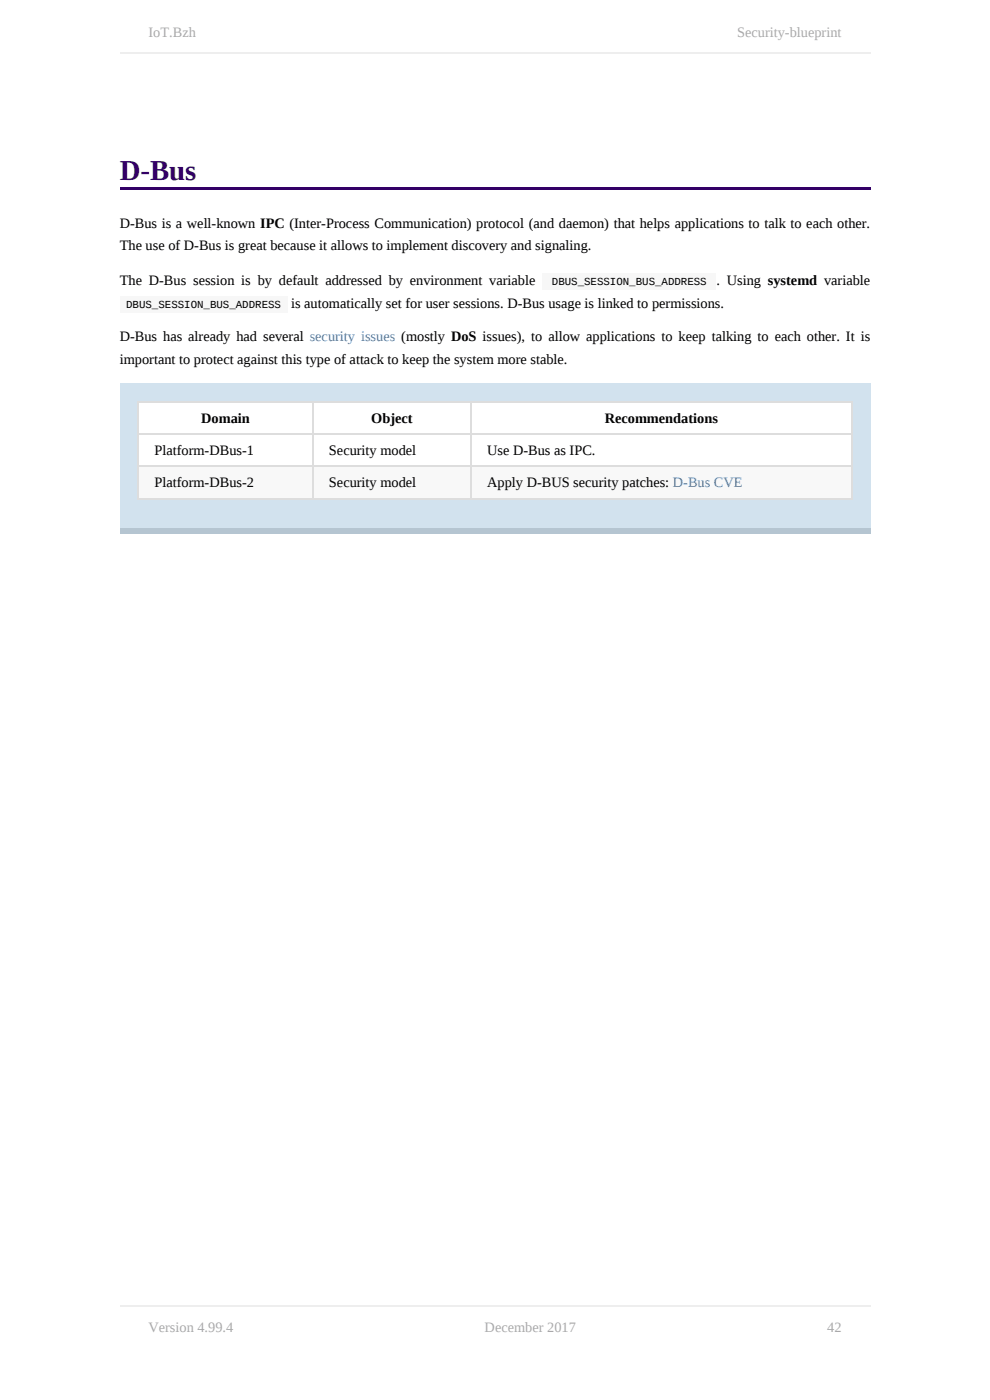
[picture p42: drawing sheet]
<svg xmlns="http://www.w3.org/2000/svg" width="210mm" height="297mm" viewBox="0 0 210 297" stroke-linecap="round" stroke-linejoin="round" font-family="sans-serif">
<defs><g id="words">
<text font-size="6.1" fill="#306" x="25.4" y="38.1">D-Bus</text>
<g font-size="3" fill="#aaa">
<text x="31.5" y="7.9">IoT.Bzh</text>
<text x="156.4" y="7.9">Security-blueprint</text>
<text x="31.5" y="282.5">Version 4.99.4</text>
<text x="102.8" y="282.5">December 2017</text>
<text x="175.5" y="282.5">42</text>
</g>
<g font-size="3">
<text x="25.4" y="48.3">D-Bus is a well-known IPC (Inter-Process Communication) protocol (and daemon) that helps applications to talk to each other.</text>
<text x="25.4" y="53.1">The use of D-Bus is great because it allows to implement discovery and signaling.</text>
<text x="25.4" y="60.5">The D-Bus session is by default addressed by environment variable</text>
<text x="61.7" y="65.3">is automatically set for user sessions. D-Bus usage is linked to permissions.</text>
<text x="152" y="60.5">.</text>
<text x="154.2" y="60.5">Using systemd variable</text>
<text x="25.4" y="72.4">D-Bus has already had several security issues (mostly DoS issues), to allow applications to keep talking to each other. It is</text>
<text x="25.4" y="77.2">important to protect against this type of attack to keep the system more stable.</text>
<text x="42.7" y="89.7">Domain</text>
<text x="78.7" y="89.7">Object</text>
<text x="128.3" y="89.7">Recommendations</text>
<text x="32.8" y="96.5">Platform-DBus-1</text>
<text x="69.8" y="96.5">Security model</text>
<text x="103.3" y="96.5">Use D-Bus as IPC.</text>
<text x="32.8" y="103.4">Platform-DBus-2</text>
<text x="69.8" y="103.4">Security model</text>
<text x="103.3" y="103.4">Apply D-BUS security patches: D-Bus CVE</text>
</g>
<g font-size="2.3">
<text x="26.8" y="65.3">DBUS_SESSION_BUS_ADDRESS</text>
<text x="117.1" y="60.5">DBUS_SESSION_BUS_ADDRESS</text>
</g>
</g></defs>
<path d="M25.4 39.6h159.2v.5h-159.2z" fill="#306"/>
<path d="M25.4 81.3h159.2v32h-159.2z" fill="#d2e2ee"/>
<path d="M25.4 112h159.2v1.3h-159.2z" fill="#b5c5d1"/>
<g fill="#fff">
<path d="M29.2 85.1h37.1v6.9h-37.1z"/>
<path d="M66.3 85.1h33.5v6.9h-33.5z"/>
<path d="M99.8 85.1h80.7v6.9h-80.7z"/>
<path d="M29.2 92h37.1v6.8h-37.1z"/>
<path d="M66.3 92h33.5v6.8h-33.5z"/>
<path d="M99.8 92h80.7v6.8h-80.7z"/>
</g>
<g fill="#f8f8f8">
<path d="M29.2 98.8h37.1v6.9h-37.1z"/>
<path d="M66.3 98.8h33.5v6.9h-33.5z"/>
<path d="M99.8 98.8h80.7v6.9h-80.7z"/>
</g>
<path d="M29.2 99h151.6M29.2 92.1h151.6M29.2 85.2h151.6M29.3 85.1v20.8M66.4 85.1v20.8M99.9 85.1v20.8M180.7 85.1v20.8M29.2 105.8h151.6" fill="none" stroke="#ddd" stroke-width=".25"/>
<g fill="#f7f7f7">
<path d="M115 57.9h36.8v3.6h-36.8z"/>
<path d="M25.4 62.8h35.5v3.5h-35.5z"/>
</g>
<path d="M25.4 11.3h159.2M25.4 277.1h159.2" fill="none" stroke="#eee" stroke-width=".25"/>
<use href="#words"/>
</svg>
